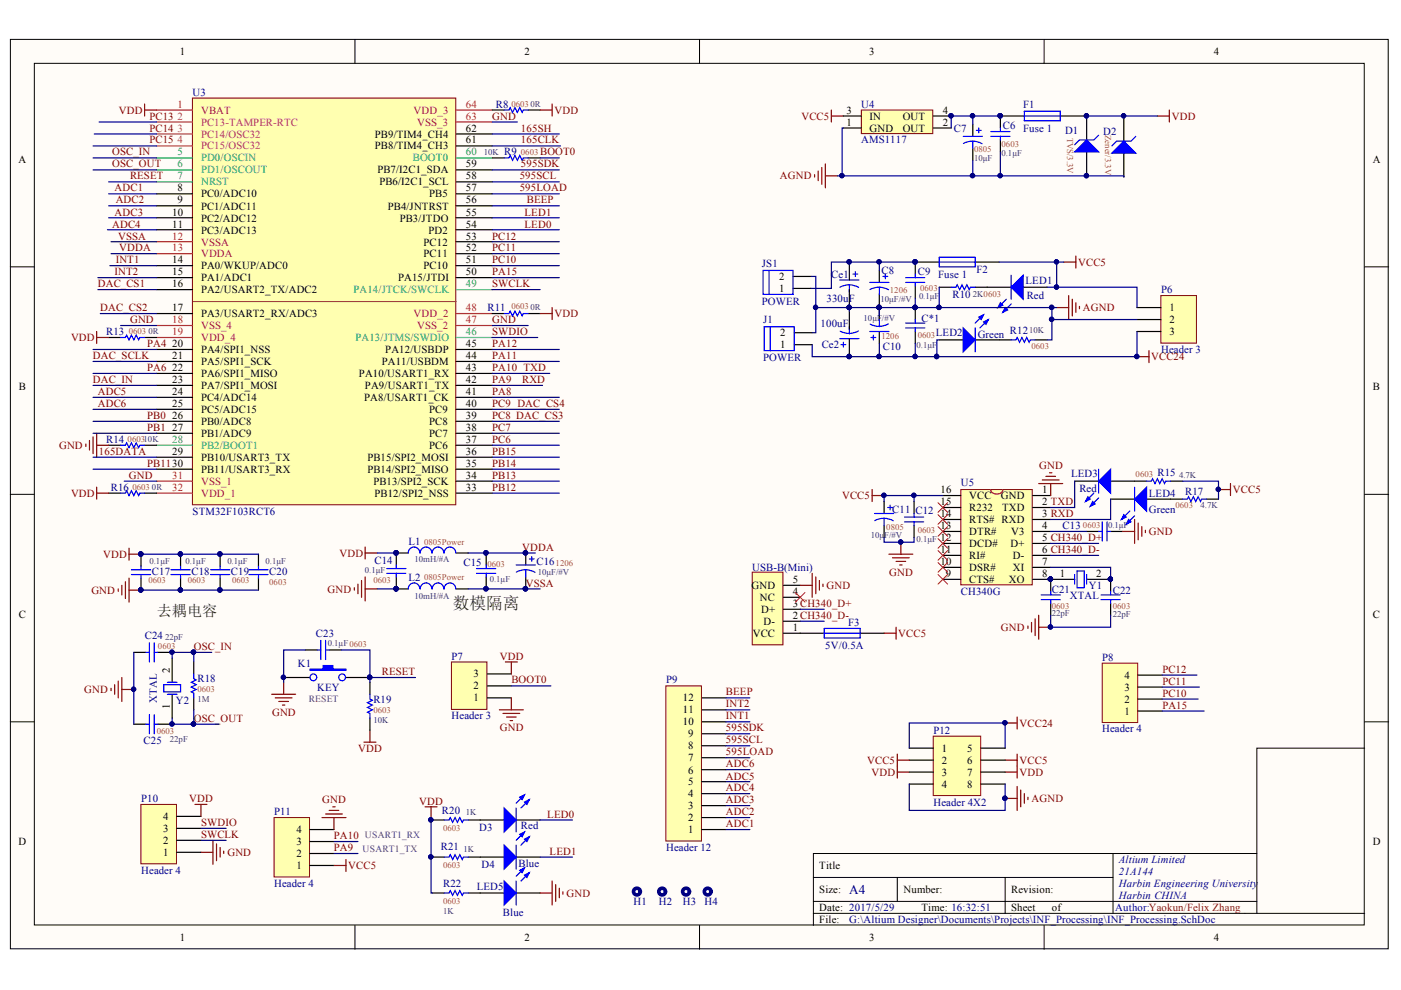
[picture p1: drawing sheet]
<svg xmlns="http://www.w3.org/2000/svg" width="297mm" height="210mm" viewBox="0 0 297 210" stroke-linecap="round" stroke-linejoin="round" font-family="sans-serif">
<defs><g id="words">
<text font-size="3.5" fill="#202020" x="96" y="129.2">数模隔离</text>
<text font-size="3.2" fill="#202020" x="33.2" y="130.6">去耦电容</text>
<text font-size="2.8" fill="#000080" x="180.1" y="189.5">A4</text>
<g font-size="2.3">
<text x="38.1" y="11.7">1</text>
<text x="111.2" y="11.7">2</text>
<text x="184.3" y="11.7">3</text>
<text x="257.4" y="11.7">4</text>
<text x="79.5" y="29.2">PB9/TIM4_CH4</text>
<text x="98.8" y="27.9">62</text>
<text x="179.5" y="26.6">1</text>
<text x="179.5" y="24.1">3</text>
<text x="184.4" y="27.9">GND</text>
<text x="184.4" y="25.4">IN</text>
<text x="191.4" y="27.9">OUT</text>
<text x="191.4" y="25.4">OUT</text>
<text x="199.9" y="26.6">2</text>
<text x="199.9" y="24.1">4</text>
<text x="3.9" y="34.5">A</text>
<text x="79.5" y="31.7">PB8/TIM4_CH3</text>
<text x="98.8" y="35.5">59</text>
<text x="98.8" y="30.4">61</text>
<text x="291.1" y="34.5">A</text>
<text x="37.6" y="40.6">8</text>
<text x="42.6" y="41.8">PC0/ADC10</text>
<text x="80" y="36.8">PB7/I2C1_SDA</text>
<text x="80.4" y="39.3">PB6/I2C1_SCL</text>
<text x="91" y="41.8">PB5</text>
<text x="98.8" y="40.6">57</text>
<text x="98.8" y="38">58</text>
<text x="36.5" y="45.7">10</text>
<text x="37.6" y="43.1">9</text>
<text x="42.6" y="44.4">PC1/ADC11</text>
<text x="42.6" y="47">PC2/ADC12</text>
<text x="82.2" y="44.4">PB4/JNTRST</text>
<text x="84.7" y="47">PB3/JTDO</text>
<text x="98.8" y="45.7">55</text>
<text x="98.8" y="43.1">56</text>
<text x="36.5" y="48.3">11</text>
<text x="42.6" y="49.5">PC3/ADC13</text>
<text x="89.8" y="52.1">PC12</text>
<text x="90.8" y="49.5">PD2</text>
<text x="98.8" y="53.3">52</text>
<text x="98.8" y="50.8">53</text>
<text x="98.8" y="48.3">54</text>
<text x="36.5" y="55.9">14</text>
<text x="36.5" y="58.4">15</text>
<text x="42.6" y="57.1">PA0/WKUP/ADC0</text>
<text x="42.6" y="59.7">PA1/ADC1</text>
<text x="84.4" y="59.7">PA15/JTDI</text>
<text x="89.8" y="57.1">PC10</text>
<text x="89.8" y="54.6">PC11</text>
<text x="98.8" y="58.4">50</text>
<text x="98.8" y="55.9">51</text>
<text x="165.2" y="59.4">2</text>
<text x="36.5" y="60.9">16</text>
<text x="36.5" y="66">17</text>
<text x="42.6" y="62.2">PA2/USART2_TX/ADC2</text>
<text x="165.2" y="61.9">1</text>
<text x="248" y="66">1</text>
<text x="42.6" y="67.3">PA3/USART2_RX/ADC3</text>
<text x="165.4" y="71.3">2</text>
<text x="248" y="68.5">2</text>
<text x="248" y="71.1">3</text>
<text x="36.5" y="73.6">20</text>
<text x="36.5" y="76.1">21</text>
<text x="42.6" y="74.9">PA4/SPI1_NSS</text>
<text x="42.6" y="77.4">PA5/SPI1_SCK</text>
<text x="80.9" y="77.4">PA11/USBDM</text>
<text x="81.7" y="74.9">PA12/USBDP</text>
<text x="98.8" y="76.1">44</text>
<text x="98.8" y="73.6">45</text>
<text x="165.4" y="73.9">1</text>
<text x="4" y="82.7">B</text>
<text x="36.5" y="78.7">22</text>
<text x="36.5" y="81.2">23</text>
<text x="36.5" y="83.7">24</text>
<text x="42.6" y="79.9">PA6/SPI1_MISO</text>
<text x="42.6" y="82.5">PA7/SPI1_MOSI</text>
<text x="76.1" y="79.9">PA10/USART1_RX</text>
<text x="77.4" y="82.5">PA9/USART1_TX</text>
<text x="98.8" y="83.7">41</text>
<text x="98.8" y="81.2">42</text>
<text x="98.8" y="78.7">43</text>
<text x="291.1" y="82.7">B</text>
<text x="36.5" y="86.3">25</text>
<text x="36.5" y="88.8">26</text>
<text x="42.6" y="85">PC4/ADC14</text>
<text x="42.6" y="87.5">PC5/ADC15</text>
<text x="77.2" y="85">PA8/USART1_CK</text>
<text x="91" y="87.5">PC9</text>
<text x="98.8" y="88.8">39</text>
<text x="98.8" y="86.3">40</text>
<text x="36.5" y="91.3">27</text>
<text x="42.6" y="90.1">PB0/ADC8</text>
<text x="42.6" y="92.6">PB1/ADC9</text>
<text x="91" y="95.1">PC6</text>
<text x="91" y="92.6">PC7</text>
<text x="91" y="90.1">PC8</text>
<text x="98.8" y="93.9">37</text>
<text x="98.8" y="91.3">38</text>
<text x="36.5" y="96.4">29</text>
<text x="42.6" y="97.7">PB10/USART3_TX</text>
<text x="42.6" y="100.2">PB11/USART3_RX</text>
<text x="77.9" y="100.2">PB14/SPI2_MISO</text>
<text x="77.9" y="97.7">PB15/SPI2_MOSI</text>
<text x="98.8" y="101.5">34</text>
<text x="98.8" y="98.9">35</text>
<text x="98.8" y="96.4">36</text>
<text x="79.2" y="102.8">PB13/SPI2_SCK</text>
<text x="79.4" y="105.4">PB12/SPI2_NSS</text>
<text x="98.8" y="104.1">33</text>
<text x="199.4" y="107.1">15</text>
<text x="199.4" y="104.6">16</text>
<text x="205.5" y="105.9">VCC</text>
<text x="212.2" y="105.9">GND</text>
<text x="221" y="104.6">1</text>
<text x="221" y="107.1">2 TXD</text>
<text x="199.4" y="112.2">13</text>
<text x="199.4" y="109.7">14</text>
<text x="205.5" y="113.5">DTR#</text>
<text x="205.5" y="110.9">RTS# RXD</text>
<text x="205.5" y="108.4">R232</text>
<text x="212.4" y="108.4">TXD</text>
<text x="214.4" y="113.5">V3</text>
<text x="221" y="109.7">3 RXD</text>
<text x="221" y="112.2">4</text>
<text x="199.4" y="119.8">10</text>
<text x="199.4" y="117.3">11</text>
<text x="199.4" y="114.7">12</text>
<text x="205.5" y="118.6">RI#</text>
<text x="205.5" y="116">DCD#</text>
<text x="214.2" y="116">D+</text>
<text x="214.7" y="118.6">D-</text>
<text x="221" y="114.7">5 CH340_D+</text>
<text x="221" y="117.3">6 CH340_D-</text>
<text x="221" y="119.8">7</text>
<text x="159.3" y="124.9">GND</text>
<text x="168.1" y="123.6">5</text>
<text x="200.5" y="122.4">9</text>
<text x="205.5" y="123.6">CTS#</text>
<text x="205.5" y="121.1">DSR#</text>
<text x="213.9" y="123.6">XO</text>
<text x="214.7" y="121.1">XI</text>
<text x="221" y="122.4">8</text>
<text x="224.7" y="122.4">1</text>
<text x="232.4" y="122.4">2</text>
<text x="4" y="131">C</text>
<text x="161.1" y="127.4">NC</text>
<text x="161.4" y="130">D+</text>
<text x="168.1" y="131.2">2CH340_D-</text>
<text x="168.1" y="128.7">3CH340_D+</text>
<text x="168.1" y="126.2">4</text>
<text x="291.1" y="131">C</text>
<text x="159.6" y="135">VCC</text>
<text x="161.9" y="132.5">D-</text>
<text x="168.1" y="133.8">1</text>
<text x="36" y="142.6" transform="rotate(-90 36 142.6)">2</text>
<text x="100.4" y="143.6">3</text>
<text x="238.4" y="143.9">4</text>
<text x="100.4" y="148.7">1</text>
<text x="100.4" y="146.2">2</text>
<text x="144.8" y="148.7">12</text>
<text x="238.4" y="149">2</text>
<text x="238.4" y="146.4">3</text>
<text x="36" y="150.4" transform="rotate(-90 36 150.4)">1</text>
<text x="144.8" y="153.8">10</text>
<text x="144.8" y="151.2">11</text>
<text x="238.4" y="151.5">1</text>
<text x="145.9" y="161.4">7</text>
<text x="145.9" y="158.9">8</text>
<text x="145.9" y="156.3">9</text>
<text x="199.7" y="159.4">1</text>
<text x="199.7" y="161.9">2</text>
<text x="205.1" y="159.4">5</text>
<text x="205.1" y="161.9">6</text>
<text x="145.9" y="166.5">5</text>
<text x="145.9" y="164">6</text>
<text x="199.7" y="164.5">3</text>
<text x="199.7" y="167.1">4</text>
<text x="205.1" y="164.5">7</text>
<text x="205.1" y="167.1">8</text>
<text x="34.6" y="173.9">4</text>
<text x="145.9" y="171.6">3</text>
<text x="145.9" y="169.1">4</text>
<text x="3.9" y="179.2">D</text>
<text x="34.6" y="179">2</text>
<text x="34.6" y="176.4">3</text>
<text x="62.8" y="179.2">3</text>
<text x="62.8" y="176.7">4</text>
<text x="145.9" y="176.7">1</text>
<text x="145.9" y="174.1">2</text>
<text x="291.1" y="179.2">D</text>
<text x="34.6" y="181.5">1</text>
<text x="62.8" y="184.3">1</text>
<text x="62.8" y="181.8">2</text>
<text x="173.7" y="184.3">Title</text>
<text x="173.7" y="189.4">Size:</text>
<text x="191.6" y="189.4">Number:</text>
<text x="214.4" y="189.4">Revision:</text>
<text x="173.7" y="193.2">Date: 2017/5/29</text>
<text x="173.7" y="195.7">File:</text>
<text x="195.4" y="193.2">Time: 16:32:51</text>
<text x="214.4" y="193.2">Sheet</text>
<text x="223" y="193.2">of</text>
<text x="38.1" y="199.5">1</text>
<text x="111.2" y="199.5">2</text>
<text x="184.3" y="199.5">3</text>
<text x="257.4" y="199.5">4</text>
</g>
<g font-size="2.3" fill="#ee0e22">
<text x="37.6" y="22.8">1</text>
<text x="98.8" y="22.8">64</text>
<text x="42.6" y="24.1">VBAT</text>
<text x="87.7" y="24.1">VDD_3</text>
<text x="88.5" y="26.6">VSS_3</text>
<text x="98.8" y="25.4">63</text>
<text x="36.5" y="50.8">12</text>
<text x="36.5" y="53.3">13</text>
<text x="42.6" y="52.1">VSSA</text>
<text x="42.6" y="54.6">VDDA</text>
<text x="98.8" y="66">48</text>
<text x="36.5" y="68.5">18</text>
<text x="36.5" y="71.1">19</text>
<text x="42.6" y="69.8">VSS_4</text>
<text x="87.7" y="67.3">VDD_2</text>
<text x="88.5" y="69.8">VSS_2</text>
<text x="98.8" y="68.5">47</text>
<text x="42.6" y="72.3">VDD_4</text>
<text x="36.5" y="101.5">31</text>
<text x="36.5" y="104.1">32</text>
<text x="42.6" y="102.8">VSS_1</text>
<text x="42.6" y="105.4">VDD_1</text>
</g>
<g font-size="2.3" fill="#000080">
<text x="40.8" y="20.3">U3</text>
<text x="105.1" y="22.8">R8</text>
<text x="182.6" y="22.8">U4</text>
<text x="216.9" y="22.8">F1</text>
<text x="202.2" y="27.9">C7</text>
<text x="212.6" y="27.4">C6</text>
<text x="216.9" y="27.9">Fuse 1</text>
<text x="225.8" y="28.4">D1</text>
<text x="233.9" y="28.6">D2</text>
<text x="106.9" y="33">R9</text>
<text x="182.6" y="30.4">AMS1117</text>
<text x="161.5" y="56.6">JS1</text>
<text x="176.2" y="58.9">Ce1</text>
<text x="186.9" y="58.1">C8</text>
<text x="194.6" y="58.4">C9</text>
<text x="198.9" y="58.9">Fuse 1</text>
<text x="207" y="57.9">F2</text>
<text x="103.3" y="66">R11</text>
<text x="161.5" y="64.7">POWER</text>
<text x="175.2" y="64">330uF</text>
<text x="202" y="63.2">R10</text>
<text x="217.4" y="60.2">LED1</text>
<text x="217.7" y="63.5">Red</text>
<text x="246.2" y="62.2">P6</text>
<text x="22.5" y="71.1">R13</text>
<text x="161.8" y="68.5">J1</text>
<text x="174" y="69.3">100uF</text>
<text x="195.4" y="68.3">C*1</text>
<text x="198.4" y="71.3">LED2</text>
<text x="207.3" y="71.6">Green</text>
<text x="214.1" y="70.8">R12</text>
<text x="161.8" y="76.6">POWER</text>
<text x="174.2" y="73.9">Ce2</text>
<text x="187.2" y="74.1">C10</text>
<text x="246.2" y="74.9">Header 3</text>
<text x="22.5" y="93.9">R14</text>
<text x="227.1" y="101.2">LED3</text>
<text x="245.4" y="101">R15</text>
<text x="23.5" y="104.1">R16</text>
<text x="203.7" y="103">U5</text>
<text x="228.9" y="104.4">Red</text>
<text x="243.6" y="105.4">LED4</text>
<text x="251.3" y="104.9">R17</text>
<text x="40.8" y="109.2">STM32F103RCT6</text>
<text x="189.2" y="108.7">C11 C12</text>
<text x="225.3" y="112.2">C13</text>
<text x="243.6" y="108.7">Green</text>
<text x="79.4" y="119.6">C14</text>
<text x="86.6" y="115.5">L1</text>
<text x="113.7" y="119.8">C16</text>
<text x="32.2" y="121.8">C17</text>
<text x="40.6" y="121.8">C18</text>
<text x="49" y="121.8">C19</text>
<text x="57.1" y="121.8">C20</text>
<text x="86.6" y="123.1">L2</text>
<text x="98.3" y="120.1">C15</text>
<text x="159.5" y="121.1">USB-B(Mini)</text>
<text x="223" y="125.6">C21</text>
<text x="230.9" y="124.9">Y1</text>
<text x="236" y="125.9">C22</text>
<text x="203.7" y="126.2">CH340G</text>
<text x="226.8" y="126.9">XTAL</text>
<text x="30.7" y="135.5">C24</text>
<text x="67" y="135">C23</text>
<text x="175" y="137.6">5V/0.5A</text>
<text x="179.8" y="132.7">F3</text>
<text x="63.2" y="141.4">K1</text>
<text x="95.7" y="139.8">P7</text>
<text x="233.7" y="140.1">P8</text>
<text x="33.2" y="149" transform="rotate(-90 33.2 149)">XTAL</text>
<text x="37.3" y="149.2">Y2</text>
<text x="41.9" y="144.7">R18</text>
<text x="67.2" y="146.4">KEY</text>
<text x="79.2" y="149">R19</text>
<text x="141.2" y="144.9">P9</text>
<text x="95.7" y="152.5">Header 3</text>
<text x="197.9" y="155.6">P12</text>
<text x="233.7" y="155.3">Header 4</text>
<text x="30.4" y="157.8">C25</text>
<text x="29.9" y="170.1">P10</text>
<text x="58.1" y="172.9">P11</text>
<text x="93.7" y="172.6">R20</text>
<text x="197.9" y="170.9">Header 4X2</text>
<text x="101.6" y="176.2">D3</text>
<text x="110.5" y="175.7">Red</text>
<text x="29.9" y="185.3">Header 4</text>
<text x="93.5" y="180.2">R21</text>
<text x="102.1" y="184">D4</text>
<text x="109.9" y="183.8">Blue</text>
<text x="141.2" y="180.5">Header 12</text>
<text x="237.2" y="183">Altium Limited</text>
<text x="237.2" y="185.6">21A144</text>
<text x="58.1" y="188.1">Header 4</text>
<text x="94" y="188.1">R22</text>
<text x="101.1" y="188.6">LED5</text>
<text x="134.3" y="191.9">H1</text>
<text x="139.7" y="191.9">H2</text>
<text x="144.8" y="191.9">H3</text>
<text x="149.4" y="191.9">H4</text>
<text x="237.2" y="188.1">Harbin Engineering University</text>
<text x="237.2" y="190.6">Harbin CHINA</text>
<text x="106.6" y="194.2">Blue</text>
<text x="180.1" y="195.7">G:\Altium Designer\Documents\Projects\INF_Processing\INF_Processing.SchDoc</text>
</g>
<g font-size="2.3" fill="#800000">
<text x="25.2" y="24.1">VDD</text>
<text x="31.7" y="25.4">PC13</text>
<text x="31.7" y="27.9">PC14</text>
<text x="104.4" y="25.4">GND</text>
<text x="110.5" y="27.9">165SH</text>
<text x="117.6" y="24.1">VDD</text>
<text x="169.9" y="25.4">VCC5</text>
<text x="248.5" y="25.4">VDD</text>
<text x="23.8" y="33">OSC_IN</text>
<text x="23.8" y="35.5">OSC_OUT</text>
<text x="31.7" y="30.4">PC15</text>
<text x="110.5" y="30.4">165CLK</text>
<text x="110.5" y="35.5">595SDK</text>
<text x="114.5" y="33">BOOT0</text>
<text x="24.3" y="40.6">ADC1</text>
<text x="27.6" y="38">RESET</text>
<text x="110.2" y="40.6">595LOAD</text>
<text x="110.2" y="38">595SCL</text>
<text x="165.3" y="38">AGND</text>
<text x="24.3" y="45.7">ADC3</text>
<text x="24.5" y="43.1">ADC2</text>
<text x="111.2" y="45.7">LED1</text>
<text x="111.7" y="43.1">BEEP</text>
<text x="23.8" y="48.3">ADC4</text>
<text x="25" y="50.8">VSSA</text>
<text x="25.3" y="53.3">VDDA</text>
<text x="104.4" y="53.3">PC11</text>
<text x="104.4" y="50.8">PC12</text>
<text x="111.2" y="48.3">LED0</text>
<text x="24.3" y="58.4">INT2</text>
<text x="24.5" y="55.9">INT1</text>
<text x="104.4" y="58.4">PA15</text>
<text x="104.4" y="55.9">PC10</text>
<text x="228.6" y="56.4">VCC5</text>
<text x="20.7" y="60.9">DAC_CS1</text>
<text x="21.2" y="66">DAC_CS2</text>
<text x="104.4" y="60.9">SWCLK</text>
<text x="229.6" y="66">AGND</text>
<text x="27.6" y="68.5">GND</text>
<text x="104.4" y="68.5">GND</text>
<text x="104.4" y="71.1">SWDIO</text>
<text x="117.6" y="67.3">VDD</text>
<text x="15.1" y="72.3">VDD</text>
<text x="19.7" y="76.1">DAC_SCLK</text>
<text x="31.2" y="73.6">PA4</text>
<text x="104.4" y="76.1">PA11</text>
<text x="104.4" y="73.6">PA12</text>
<text x="244.1" y="76.4">VCC24</text>
<text x="19.7" y="81.2">DAC_IN</text>
<text x="20.7" y="83.7">ADC5</text>
<text x="31.2" y="78.7">PA6</text>
<text x="104.4" y="83.7">PA8</text>
<text x="104.4" y="81.2">PA9</text>
<text x="104.4" y="78.7">PA10 TXD</text>
<text x="110.7" y="81.2">RXD</text>
<text x="20.7" y="86.3">ADC6</text>
<text x="31.2" y="88.8">PB0</text>
<text x="104.4" y="88.8">PC8 DAC_CS3</text>
<text x="104.4" y="86.3">PC9 DAC_CS4</text>
<text x="12.5" y="95.1">GND</text>
<text x="31.2" y="91.3">PB1</text>
<text x="104.4" y="93.9">PC6</text>
<text x="104.4" y="91.3">PC7</text>
<text x="21" y="96.4">165DATA</text>
<text x="27.3" y="101.5">GND</text>
<text x="31.2" y="98.9">PB1130</text>
<text x="104.4" y="101.5">PB13</text>
<text x="104.4" y="98.9">PB14</text>
<text x="104.4" y="96.4">PB15</text>
<text x="220.3" y="99.5">GND</text>
<text x="15.1" y="105.4">VDD</text>
<text x="104.4" y="104.1">PB12</text>
<text x="178.5" y="105.9">VCC5</text>
<text x="261.4" y="104.6">VCC5</text>
<text x="243.6" y="113.5">GND</text>
<text x="21.9" y="118.3">VDD</text>
<text x="72" y="118">VDD</text>
<text x="110.7" y="116.8">VDDA</text>
<text x="19.4" y="125.9">GND</text>
<text x="69.4" y="125.6">GND</text>
<text x="111.5" y="124.4">VSSA</text>
<text x="175.2" y="124.9">GND</text>
<text x="188.5" y="122.1">GND</text>
<text x="41.1" y="137.8">OSC_IN</text>
<text x="190.5" y="135">VCC5</text>
<text x="212.2" y="133.8">GND</text>
<text x="80.9" y="143.1">RESET</text>
<text x="106" y="139.8">VDD</text>
<text x="246.4" y="142.6">PC12</text>
<text x="17.8" y="146.9">GND</text>
<text x="108.4" y="144.9">BOOT0</text>
<text x="153.9" y="150">INT2</text>
<text x="153.9" y="147.4">BEEP</text>
<text x="246.4" y="147.7">PC10</text>
<text x="246.4" y="145.2">PC11</text>
<text x="41.1" y="153">OSC_OUT</text>
<text x="57.7" y="151.8">GND</text>
<text x="106" y="155.1">GND</text>
<text x="153.9" y="152.5">INT1</text>
<text x="153.9" y="155.1">595SDK</text>
<text x="216.2" y="154">VCC24</text>
<text x="246.4" y="150.2">PA15</text>
<text x="75.9" y="159.4">VDD</text>
<text x="153.9" y="160.1">595LOAD</text>
<text x="153.9" y="157.6">595SCL</text>
<text x="183.9" y="161.9">VCC5</text>
<text x="216.2" y="161.9">VCC5</text>
<text x="153.9" y="167.8">ADC4</text>
<text x="153.9" y="165.3">ADC5</text>
<text x="153.9" y="162.7">ADC6</text>
<text x="184.8" y="164.5">VDD</text>
<text x="216.2" y="164.5">VDD</text>
<text x="40.1" y="170.1">VDD</text>
<text x="68.3" y="170.3">GND</text>
<text x="88.9" y="170.6">VDD</text>
<text x="116" y="173.4">LED0</text>
<text x="153.9" y="172.9">ADC2</text>
<text x="153.9" y="170.3">ADC3</text>
<text x="218.7" y="170.1">AGND</text>
<text x="42.6" y="177.7">SWCLK</text>
<text x="42.6" y="175.2">SWDIO</text>
<text x="70.8" y="177.9">PA10</text>
<text x="153.9" y="175.4">ADC1</text>
<text x="48.2" y="181.5">GND</text>
<text x="70.8" y="180.5">PA9</text>
<text x="73.8" y="184.3">VCC5</text>
<text x="116.5" y="181.2">LED1</text>
<text x="120.1" y="190.1">GND</text>
</g>
<g font-size="2.3" fill="#c5008e">
<text x="37.6" y="25.4">2</text>
<text x="37.6" y="27.9">3</text>
<text x="42.6" y="26.6">PC13-TAMPER-RTC</text>
<text x="42.6" y="29.2">PC14/OSC32</text>
<text x="37.6" y="30.4">4</text>
<text x="42.6" y="31.7">PC15/OSC32</text>
</g>
<g font-size="2.3" fill="#00a36e">
<text x="37.6" y="33">5</text>
<text x="37.6" y="35.5">6</text>
<text x="42.6" y="34.2">PD0/OSCIN</text>
<text x="87.5" y="34.2">BOOT0</text>
<text x="98.8" y="33">60</text>
<text x="37.6" y="38">7</text>
<text x="42.6" y="36.8">PD1/OSCOUT</text>
<text x="42.6" y="39.3">NRST</text>
<text x="74.9" y="62.2">PA14/JTCK/SWCLK</text>
<text x="98.8" y="60.9">49</text>
<text x="98.8" y="71.1">46</text>
<text x="75.4" y="72.3">PA13/JTMS/SWDIO</text>
<text x="36.5" y="93.9">28</text>
<text x="42.6" y="95.1">PB2/BOOT1</text>
</g>
<text font-size="2.3" fill="#0000b4" x="236.5" y="193.2">Author:Yaokun/Felix Zhang</text>
<text font-size="2" fill="#800080" x="65.5" y="148.8">RESET</text>
<g font-size="2" fill="#7d0089">
<text x="77.4" y="177.7">USART1_RX</text>
<text x="76.9" y="180.7">USART1_TX</text>
</g>
<g font-size="1.9" fill="#9f612e">
<text x="108.4" y="22.6">0603</text>
<text x="226.2" y="29.2" transform="rotate(90 226.2 29.2)">TVS/3.3V</text>
<text x="234.3" y="28.6" transform="rotate(90 234.3 28.6)">Zener/3.3V</text>
<text x="110.5" y="32.8">0603</text>
<text x="206.5" y="32.3">0805</text>
<text x="212.4" y="31.3">0603</text>
<text x="108.4" y="65.6">0603</text>
<text x="188.7" y="62">1206</text>
<text x="195.1" y="61.8">0603</text>
<text x="27.3" y="70.9">0603</text>
<text x="186.9" y="71.9">1206</text>
<text x="194.6" y="71.7">0603</text>
<text x="218.7" y="73.9">0603</text>
<text x="27.1" y="93.8">060310K</text>
<text x="240.8" y="101.1">0603</text>
<text x="28.1" y="103.9">0603</text>
<text x="249.2" y="107.7">0603</text>
<text x="187.9" y="112.3">0805</text>
<text x="194.6" y="113.1">0603</text>
<text x="229.6" y="112">0603</text>
<text x="89.9" y="115.6">0805Power</text>
<text x="117.8" y="119.9">1206</text>
<text x="31.5" y="123.7">0603</text>
<text x="39.8" y="123.7">0603</text>
<text x="49.2" y="123.7">0603</text>
<text x="57.1" y="124">0603</text>
<text x="79.2" y="123.7">0603</text>
<text x="89.9" y="122.9">0805Power</text>
<text x="103.3" y="120.2">0603</text>
<text x="223" y="129">0603</text>
<text x="236" y="129">0603</text>
<text x="33.5" y="137.6">0603</text>
<text x="41.9" y="146.8">0603</text>
<text x="33.2" y="155.7">0603</text>
<text x="79.2" y="151.1">0603</text>
<text x="94" y="176.3">0603</text>
<text x="94" y="184.1">0603</text>
<text x="94" y="191.7">0603</text>
</g>
<g font-size="1.9" fill="#4e2077">
<text x="112.5" y="22.6">0R</text>
<text x="102.6" y="32.8">10K</text>
<text x="206.5" y="34.1">10μF</text>
<text x="212.4" y="33.1">0.1μF</text>
<text x="112.5" y="65.8">0R</text>
<text x="186.6" y="64.1">10μF/#V</text>
<text x="194.9" y="63.3">0.1μF</text>
<text x="206.3" y="63">2K0603</text>
<text x="31.5" y="70.9">0R</text>
<text x="183.1" y="68.1">10μF/#V</text>
<text x="218.2" y="70.6">10K</text>
<text x="194.3" y="73.7">0.1μF</text>
<text x="250" y="101.4">4.7K</text>
<text x="32.2" y="103.9">0R</text>
<text x="254.6" y="107.7">4.7K</text>
<text x="234.9" y="112">0.1μF</text>
<text x="31.7" y="119.6">0.1μF</text>
<text x="39.3" y="119.6">0.1μF</text>
<text x="48.2" y="119.6">0.1μF</text>
<text x="56.3" y="119.6">0.1μF</text>
<text x="87.9" y="119.1">10mH/#A</text>
<text x="184.6" y="114.1">10μF/#V</text>
<text x="194.3" y="114.8">0.1μF</text>
<text x="77.4" y="121.4">0.1μF</text>
<text x="103.9" y="123.5">0.1μF</text>
<text x="114" y="121.9">10μF/#V</text>
<text x="87.9" y="127">10mH/#A</text>
<text x="223" y="130.5">22pF</text>
<text x="236" y="130.8">22pF</text>
<text x="35" y="135.6">22pF</text>
<text x="69.5" y="136.9">0.1μF0603</text>
<text x="41.9" y="148.8">1M</text>
<text x="79.2" y="153.2">10K</text>
<text x="36" y="157.2">22pF</text>
<text x="98.8" y="172.7">1K</text>
<text x="98.3" y="180.6">1K</text>
<text x="94" y="193.8">1K</text>
</g>
</g></defs>
<g fill="#fffcf8" stroke="#000" stroke-width=".21">
<path d="M2.2 8.4h292.1v192.8h-292.1z"/>
<path d="M7.3 13.4h281.9v182.7h-281.9z"/>
</g>
<g fill="none" stroke="#000" stroke-width=".21">
<path d="M75.3 8.4v5M148.3 8.4v5M221.4 8.4v5M2.2 56.6h5.1M289.3 56.6h5.1M2.2 104.8h5.1M289.3 104.8h5.1M2.2 153h5.1M289.3 158.6h-22.8v35.1M289.3 153h5.1M75.3 196.2v5.1M148.3 196.2v5.1"/>
<path d="M172.5 186h63.5M172.5 193.7h116.8M172.5 191.1h94M190.2 186v5.1M213.1 186v7.7M221.4 196.2v5.1M236 181v12.7M266.5 181h-94v15.2"/>
</g>
<path d="M40.8 20.8h55.8v86.2h-55.8z" fill="#ffffb0" stroke="#800000" stroke-width=".21"/>
<path d="M33.2 23.3h7.6M96.7 23.3h7.7M96.7 25.9h7.7M33.2 51.3h7.6M33.2 53.8h7.6M33.2 69h7.6M33.2 71.6h7.6M96.7 69h7.7M96.7 66.5h7.7M33.2 102h7.6M33.2 104.6h7.6" fill="none" stroke="#ee0e22" stroke-width=".25"/>
<path d="M33.2 25.9h7.6M33.2 28.4h7.6M33.2 30.9h7.6" fill="none" stroke="#c5008e" stroke-width=".25"/>
<path d="M33.2 33.5h7.6M33.2 36h7.6M33.2 38.6h7.6M96.7 33.5h7.7M96.7 71.6h7.7M96.7 61.4h7.7M33.2 94.4h7.6" fill="none" stroke="#00a36e" stroke-width=".25"/>
<g fill="none" stroke="#000" stroke-width=".25">
<path d="M96.7 38.6h7.7M96.7 36h7.7M96.7 30.9h7.7M96.7 28.4h7.7M33.2 41.1h7.6M33.2 43.6h7.6M33.2 46.2h7.6M33.2 48.7h7.6M33.2 56.3h7.6M33.2 58.9h7.6M96.7 41.1h7.7M96.7 43.6h7.7"/>
<path d="M96.7 46.2h7.7M96.7 48.7h7.7M96.7 56.3h7.7M96.7 58.9h7.7M96.7 53.8h7.7M96.7 51.3h7.7M33.2 61.4h7.6M33.2 66.5h7.6M33.2 74.1h7.6M33.2 76.6h7.6M33.2 79.2h7.6M96.7 74.1h7.7"/>
<path d="M96.7 76.6h7.7M96.7 79.2h7.7M33.2 81.7h7.6M33.2 84.2h7.6M33.2 86.8h7.6M33.2 89.3h7.6M33.2 91.9h7.6M33.2 96.9h7.6M33.2 99.5h7.6M96.7 81.7h7.7M96.7 84.2h7.7M96.7 86.8h7.7"/>
<path d="M96.7 89.3h7.7M96.7 91.9h7.7M96.7 96.9h7.7M96.7 99.5h7.7M96.7 94.4h7.7M29.9 117.5v2.5M38.3 117.5v2.5M46.7 117.5v2.5M54.8 117.5v2.5M86.6 117.2h-2.6v2.6M96.7 104.6h7.7M96.7 102h7.7"/>
<path d="M96.7 117.2h2.6M103.1 117.2v2.6M111.5 117.2v2.6M29.9 122.6v2.5M38.3 122.6v2.5M46.7 122.6v2.5M54.8 122.6v2.5M64.7 137.8h2.6M69.8 137.8h2.5M84 122.3v2.6h2.6M96.7 124.9h2.6M103.1 122.3v2.6"/>
<path d="M111.5 122.3v2.6M60.6 143.6h5.1M73.4 143.6h5"/>
</g>
<path d="M40.8 63.9h55.9" fill="none" stroke="#956500" stroke-width=".21"/>
<g fill="none" stroke="#800000" stroke-width=".25">
<path d="M27.4 116.2v2.6M27.4 117.5h2.5M77.4 116v2.5M77.4 117.2h2.6M25.1 124.9v.5M25.8 124.1v2M26.6 123.3v3.6M27.4 122.6v5.1M27.4 125.1h2.5M75.1 124.6v.5M75.9 123.8v2.1M76.7 123.1v3.5"/>
<path d="M77.4 122.3v5.1M77.4 124.9h2.6M57.6 147.2h5.1M58.4 148h3.5M59.1 148.7h2.1M59.9 149.5h.5M60.1 144.7v2.5M77.2 157.4h2.5M78.4 154.8v2.6"/>
</g>
<g fill="#000080" stroke="#000080" stroke-width=".21">
<circle cx="111.4" cy="124.8" r=".47"/>
<circle cx="29.8" cy="125.1" r=".46"/>
<circle cx="29.8" cy="117.5" r=".46"/>
<circle cx="38.2" cy="117.5" r=".46"/>
<circle cx="38.2" cy="125.1" r=".46"/>
<circle cx="46.6" cy="117.5" r=".46"/>
<circle cx="46.6" cy="125.1" r=".46"/>
<circle cx="84" cy="124.8" r=".46"/>
<circle cx="84" cy="117.2" r=".46"/>
<circle cx="103" cy="124.8" r=".46"/>
<circle cx="103" cy="117.2" r=".46"/>
<circle cx="111.4" cy="117.2" r=".47"/>
<circle cx="78.4" cy="143.6" r=".47"/>
</g>
<g fill="none" stroke="#00f" stroke-width=".25">
<path d="M84 119.8v.7M89 117.2a1.22 1.22 0 0 0-1.2-1.2 1.22 1.22 0 0 0-1.2 1.2M91.5 117.2a1.22 1.22 0 0 0-1.2-1.2 1.22 1.22 0 0 0-1.2 1.2M94.1 117.2a1.22 1.22 0 0 0-1.2-1.2 1.22 1.22 0 0 0-1.3 1.2M96.6 117.2a1.23 1.23 0 0 0-1.2-1.2 1.23 1.23 0 0 0-1.2 1.3M103.1 119.8v.7M109.4 119.8h4.1M112.2 118.5h1M112.7 118v1M27.9 121.8h4M27.9 120.8h4M29.9 120v.8"/>
<path d="M29.9 121.8v.8M36.3 121.8h4M36.3 120.8h4M38.3 120v.8M38.3 121.8v.8M44.6 121.8h4.1M44.6 120.8h4.1M46.7 120v.8M46.7 121.8v.8M52.8 121.8h4M52.8 120.8h4M54.8 120v.8"/>
<path d="M54.8 121.8v.8M67.3 137.8h.7M68 135.8v4M69 135.8v4M69 137.8h.8M82 120.5h4.1M82 121.6h4.1M84 121.6v.7M89 124.9a1.22 1.22 0 0 0-1.2-1.3 1.22 1.22 0 0 0-1.2 1.3M91.5 124.9a1.22 1.22 0 0 0-1.2-1.3 1.22 1.22 0 0 0-1.2 1.3M94.1 124.9a1.22 1.22 0 0 0-1.2-1.3 1.22 1.22 0 0 0-1.3 1.3M96.6 124.9a1.23 1.23 0 0 0-1.2-1.3 1.23 1.23 0 0 0-1.2 1.3"/>
<path d="M101 120.5h4.1M101 121.6h4.1M103.1 121.6v.7M111.5 120.8l.8 .1 1.1 .4M111.5 120.8l-1.3 .2-.7 .3M111.5 120.8v1.5"/>
</g>
<path d="M65.7 141.9h2.8v-.8h2.1v.8h2.8v.2h-7.7z" fill-rule="evenodd" fill="#00f"/>
<g fill="none" stroke="#00f" stroke-width=".25">
<path d="M106.9 33.5h1l.3-.5 .5 1 .5-1 .5 1 .5-1 .5 1 .3-.5h1M204.2 28.9h4.1M206.3 29.9l.8 .1 1.1 .5M206.3 29.9l-1.3 .2-.7 .3M206.3 29.9v1.6M207 27.6h1M207.5 27.1v1.1M25.6 94.4h1l.2-.5 .6 1 .5-1 .5 1 .5-1 .5 1 .2-.5h1.1M30.9 138.3h.8M31.7 136.3v4M32.7 136.3v4M32.7 138.3h.8"/>
<path d="M174.7 133.2h7.7v2.1h-7.7zM174.7 134.3h7.7M30.9 153.5h.8M31.7 151.5v4.1M32.7 151.5v4.1M32.7 153.5h.8M65.7 141.9h2.8v-.8h2.1v.8h2.8v.2h-7.7z"/>
<circle cx="66.4" cy="143.6" r=".72"/>
<circle cx="72.5" cy="143.6" r=".72"/>
</g>
<g fill="#000080" stroke="#000080" stroke-width=".21">
<circle cx="78.4" cy="143.6" r=".47"/>
<circle cx="28.3" cy="146.1" r=".46"/>
<circle cx="41" cy="138.3" r=".46"/>
<circle cx="41" cy="153.5" r=".46"/>
<circle cx="230.3" cy="37.2" r=".46"/>
<circle cx="230.3" cy="24.5" r=".46"/>
</g>
<g fill="none" stroke="#000" stroke-width=".25">
<path d="M104.4 33.5h2.5M112 33.5h2.5M206.3 26.4v2.5M206.3 31.5v2.5M230.4 24.6v5.1M230.4 32.2v5.1M23 94.4h2.6M30.7 94.4h2.5M28.4 138.3h2.5M33.5 138.3h2.5M169.7 134.3h5M182.4 134.3h5"/>
<path d="M28.4 153.5h2.5M33.5 153.5h2.5"/>
</g>
<path d="M18.2 94.1v.6M19 93.4v2M19.7 92.6v3.6M20.5 91.9v5M20.5 94.4h2.5M23.5 145.9v.5M24.3 145.2v2M25.1 144.4v3.6M25.8 143.6v5.1M25.8 146.2h2.6" fill="none" stroke="#800000" stroke-width=".25"/>
<g fill="none" stroke="#000080" stroke-width=".76">
<circle cx="135" cy="189" r=".72"/>
<circle cx="140.4" cy="189" r=".71"/>
</g>
<path d="M227.9 32.2l2.5-2.5 2.5 2.5z" fill="#00f"/>
<path d="M227.9 32.2l2.5-2.5 2.5 2.5zM232.9 28.7l-1 1h-3l-1 1" fill="none" stroke="#00f" stroke-width=".25"/>
<g fill="#000080" stroke="#000080" stroke-width=".21">
<circle cx="230.3" cy="37.2" r=".46"/>
<circle cx="230.3" cy="24.5" r=".46"/>
</g>
<path d="M238.3 24.9v5M238.3 32.5v5" fill="none" stroke="#000" stroke-width=".25"/>
<path d="M235.7 32.5l2.6-2.6 2.5 2.6z" fill="#00f"/>
<path d="M210.1 27.9h4M210.1 28.9h4M212.1 27.1v.8M212.1 28.9v.8M235.7 32.5l2.6-2.6 2.5 2.6zM240.8 28.9l-1 1h-3.1l-1 1" fill="none" stroke="#00f" stroke-width=".25"/>
<path d="M172.7 37v.5M173.5 36.3v2M174.2 35.5v3.6M175 34.8v5M175 37.3h2.5M176.3 23.3v2.6M176.3 24.6h2.5M245.4 24.6h2.5M247.9 23.3v2.6" fill="none" stroke="#800000" stroke-width=".25"/>
<path d="M212.1 24.6v2.5M212.1 29.7v2.5" fill="none" stroke="#000" stroke-width=".25"/>
<circle cx="212" cy="24.5" r=".46" fill="#000080" stroke="#000080" stroke-width=".21"/>
<path d="M182.6 23.3h15.2v5h-15.2z" fill="#ffffb0" stroke="#800000" stroke-width=".21"/>
<path d="M178.8 27.1h3.8M178.8 24.6h3.8M197.9 27.1h3.8M197.9 24.6h3.8" fill="none" stroke="#000" stroke-width=".25"/>
<circle cx="201.6" cy="24.5" r=".46" fill="#000080" stroke="#000080" stroke-width=".21"/>
<path d="M203.7 103.8h15.2v20.2h-15.2z" fill="#ffffb0" stroke="#800000" stroke-width=".21"/>
<g fill="none" stroke="#000" stroke-width=".25">
<path d="M199.9 105.1h3.8M199.9 107.6h3.8M199.9 110.1h3.8M199.9 112.7h3.8M199.9 115.2h3.8M199.9 117.8h3.8M219 105.1h3.8M219 107.6h3.8M219 110.1h3.8M219 112.7h3.8M219 115.2h3.8M219 117.8h3.8"/>
<path d="M227.9 102h5M235.5 102h5.1M199.9 120.3h3.8M199.9 122.8h3.8M219 120.3h3.8M219 122.8h3.8"/>
</g>
<g fill="#000080" stroke="#000080" stroke-width=".21">
<circle cx="222.7" cy="122.8" r=".46"/>
<circle cx="187.4" cy="105" r=".46"/>
</g>
<path d="M210.1 103.8a1.32 1.32 0 0 0 1.2 1 1.32 1.32 0 0 0 1.3-1" fill="none" stroke="#f00" stroke-width=".25"/>
<path d="M184.9 103.8v2.5M184.9 105.1h2.5M220.2 102.5h5.1M221 101.8h3.5M221.8 101h2M222.5 100.2h.5M222.8 102.5v2.6" fill="none" stroke="#800000" stroke-width=".25"/>
<path d="M232.9 102l2.6-2.5v5.1z" fill="#00f"/>
<path d="M231.9 104.6l-1.8 1.7M232.9 102l2.6-2.5v5.1zM232.9 105.6l-1.7 1.7" fill="none" stroke="#00f" stroke-width=".25"/>
<path d="M230.6 105.3l.6 .5-1.1 .5z" fill="#00f"/>
<path d="M230.6 105.3l.6 .5-1.1 .5z" fill="none" stroke="#00f" stroke-width=".25"/>
<path d="M231.7 106.3l.5 .5-1 .5z" fill="#00f"/>
<path d="M232.9 99.5v5.1M231.7 106.3l.5 .5-1 .5z" fill="none" stroke="#00f" stroke-width=".25"/>
<path d="M235.5 105.8h5.1M243.1 105.8h5.1" fill="none" stroke="#000" stroke-width=".25"/>
<path d="M240.6 105.8l2.5-2.5v5.1z" fill="#00f"/>
<path d="M239.5 108.4l-1.7 1.7M240.6 105.8l2.5-2.5v5.1zM240.6 109.4l-1.8 1.8" fill="none" stroke="#00f" stroke-width=".25"/>
<path d="M238.3 109.1l.5 .5-1 .5z" fill="#00f"/>
<path d="M238.3 109.1l.5 .5-1 .5z" fill="none" stroke="#00f" stroke-width=".25"/>
<path d="M239.3 110.1l.5 .5-1 .6z" fill="#00f"/>
<g fill="none" stroke="#00f" stroke-width=".25">
<path d="M185.4 108.9h4.1M187.4 109.9l.9 .1 1.1 .4M187.4 109.9l-1.2 .2-.7 .3M187.4 109.9v1.5M188.2 107.6h1M188.7 107.1v1M191.8 109.6h4M191.8 110.6h4M193.8 108.9v.7M193.8 110.6v.8M239.3 110.1l.5 .5-1 .6zM240.6 103.3v5.1"/>
<path d="M243.1 102h1l.3-.5 .5 1 .5-1 .5 1 .5-1 .5 1 .3-.5h1M250.7 105.8h1l.3-.5 .5 1 .5-1 .5 1 .5-1 .5 1 .3-.5h1"/>
</g>
<path d="M187.4 106.3v2.6M187.4 111.4v2.5M193.8 106.3v2.6M193.8 111.4v2.5M240.6 102h2.5M248.2 102h2.5M248.2 105.8h2.5M255.8 105.8h2.5" fill="none" stroke="#000" stroke-width=".25"/>
<path d="M188.5 117.5h5M189.2 118.3h3.6M190 119h2M190.8 119.8h.5M191 115v2.5" fill="none" stroke="#800000" stroke-width=".25"/>
<circle cx="191" cy="114.9" r=".46" fill="#000080" stroke="#000080" stroke-width=".21"/>
<path d="M159.5 121.3h6.5v15.4h-6.5z" fill="#ffffb0" stroke="#800000" stroke-width=".21"/>
<g fill="none" stroke="#000" stroke-width=".25">
<path d="M168.1 58.6h3.8M168.1 61.2h3.8M230.4 112.7h2.5M235.5 112.7h2.5M166.1 134.3h3.6M166.1 131.7h3.6M166.1 129.2h3.6M166.1 126.6h3.6M166.1 124.1h3.6M222.8 127.9v2.5M227.9 122.8h-5.1v2.6M230.4 122.8h5.1v2.6"/>
<path d="M235.5 127.9v2.5"/>
</g>
<g fill="#000080" stroke="#000080" stroke-width=".21">
<circle cx="222.7" cy="122.8" r=".46"/>
<circle cx="235.4" cy="122.8" r=".46"/>
<circle cx="222.7" cy="132.9" r=".46"/>
</g>
<g fill="none" stroke="#00f" stroke-width=".25">
<path d="M161.8 57.3h6.3v5.1h-6.3zM163.1 57.3v5.1M232.9 112.7h.8M233.7 110.6v4.1M234.7 110.6v4.1M234.7 112.7h.8M220.7 126.1h4.1M220.7 127.1h4.1M222.8 125.4v.7M222.8 127.1v.8M227.9 121.8v2M228.4 121.1h1.5v3.5h-1.5z"/>
<path d="M230.4 121.8v2M233.4 126.1h4.1M233.4 127.1h4.1M235.5 125.4v.7M235.5 127.1v.8"/>
</g>
<g fill="none" stroke="#800000" stroke-width=".25">
<path d="M225.6 55.6h2.5M228.1 54.3v2.5M224 65.2h2.6M226.6 62.7v5M227.3 63.4v3.6M228.1 64.2v2M228.9 65v.5M238 112.7h2.6M240.6 110.1v5.1M241.3 110.9v3.6M242.1 111.7v2M242.8 112.4v.5"/>
<path d="M169.7 124.1h2.5M172.2 121.6v5M173 122.3v3.6M173.7 123.1v2M174.5 123.8v.6M217.9 132.7v.5M218.7 132v2M219.5 131.2v3.6M220.2 130.4v5.1M220.2 133h2.6"/>
</g>
<g fill="none" stroke="#f00" stroke-width=".21">
<path d="M198.9 106.6l2 2M198.9 109.1l2 2.1M198.9 111.7l2 2M198.9 114.2l2 2M198.9 119.3l2 2M198.9 116.7l2 2.1M200.9 106.6l-2 2M200.9 109.1l-2 2.1M200.9 111.7l-2 2M200.9 114.2l-2 2M200.9 119.3l-2 2M200.9 116.7l-2 2.1"/>
<path d="M168.6 125.6l2.1 2.1M170.7 125.6l-2.1 2.1M198.9 121.8l2 2M200.9 121.8l-2 2"/>
</g>
<path d="M95.7 140.3h7.5v10.1h-7.5z" fill="#ffffb0" stroke="#800000" stroke-width=".21"/>
<path d="M78.4 144.7v2.5M78.4 152.3v2.5M103.3 148h5.1M103.3 145.4h5.1M103.3 142.9h5.1" fill="none" stroke="#000" stroke-width=".25"/>
<path d="M78.4 147.2v1l.5 .3-1 .5 1 .5-1 .5 1 .5-1 .5 .5 .3v1" fill="none" stroke="#00f" stroke-width=".25"/>
<path d="M105.9 150.5h5.1M106.6 151.3h3.6M107.1 140.3h2.6M107.4 152h2M108.2 152.8h.5M108.4 140.3v2.6M108.4 148v2.5M45.1 178.2v5M45.9 178.9v3.6M46.7 179.7v2M42.6 180.7h2.5M47.4 180.5v.5" fill="none" stroke="#800000" stroke-width=".25"/>
<path d="M29.9 170.6h7.5v12.5h-7.5z" fill="#ffffb0" stroke="#800000" stroke-width=".21"/>
<path d="M41.1 140.3v2.6M41.1 148v2.5M37.5 178.2h5.1M37.5 175.6h5.1M37.5 173.1h5.1M37.5 180.7h5.1" fill="none" stroke="#000" stroke-width=".25"/>
<path d="M41.3 170.6h2.6M42.6 170.6v2.5" fill="none" stroke="#800000" stroke-width=".25"/>
<path d="M41.1 142.9v1l.5 .3-1 .5 1 .5-1 .5 1 .5-1 .5 .5 .2v1.1" fill="none" stroke="#00f" stroke-width=".25"/>
<path d="M58.1 173.3h7.5v12.6h-7.5z" fill="#ffffb0" stroke="#800000" stroke-width=".21"/>
<g fill="none" stroke="#000" stroke-width=".25">
<path d="M104.4 23.3h2.5M112 23.3h2.5M23 71.6h2.6M30.7 71.6h2.5M104.4 66.5h2.5M112 66.5h2.5M23 104.6h2.6M30.7 104.6h2.5M65.7 178.4h5.1M65.7 175.9h5.1M101.8 173.9h5.1M109.4 173.9h5.1"/>
<path d="M65.7 183.5h5.1M65.7 181h5.1"/>
</g>
<g fill="none" stroke="#800000" stroke-width=".25">
<path d="M30.7 22.1v2.5M30.7 23.3h2.5M114.5 23.3h2.6M117.1 22.1v2.5M20.5 70.3v2.5M20.5 71.6h2.5M114.5 66.5h2.6M117.1 65.2v2.5M20.5 103.3v2.5M20.5 104.6h2.5M258.3 103.8h2.6M260.9 102.5v2.6"/>
<path d="M187.4 134.3h2.6M190 133v2.5M68.3 173.3h5.1M69 172.6h3.6M69.8 171.8h2M70.6 171.1h.5M70.8 173.3v2.6M70.8 183.5h2.6M73.4 182.2v2.6"/>
</g>
<path d="M106.9 23.3h1l.3-.5 .5 1 .5-1 .5 1 .5-1 .5 1 .3-.5h1M25.6 71.6h1l.2-.6 .6 1.1 .5-1.1 .5 1.1 .5-1.1 .5 1.1 .2-.5h1.1M106.9 66.5h1l.3-.5 .5 1 .5-1 .5 1 .5-1 .5 1 .3-.5h1M25.6 104.6h1l.2-.6 .6 1.1 .5-1.1 .5 1.1 .5-1.1 .5 1.1 .2-.5h1.1" fill="none" stroke="#00f" stroke-width=".25"/>
<g fill="none" stroke="#000080" stroke-width=".76">
<circle cx="145.5" cy="189" r=".72"/>
<circle cx="150" cy="189" r=".71"/>
</g>
<circle cx="258.3" cy="103.7" r=".46" fill="#000080" stroke="#000080" stroke-width=".21"/>
<path d="M106.9 171.3l2.5 2.6-2.5 2.5z" fill="#00f"/>
<path d="M106.9 171.3l2.5 2.6-2.5 2.5zM111.2 168.5l-1.8 1.8M112.2 169.5l-1.7 1.8" fill="none" stroke="#00f" stroke-width=".25"/>
<path d="M111.2 170l1-.5-.5 1.1z" fill="#00f"/>
<path d="M111.2 170l1-.5-.5 1.1z" fill="none" stroke="#00f" stroke-width=".25"/>
<path d="M110.2 169l1-.5-.5 1z" fill="#00f"/>
<path d="M109.4 171.3v5.1M110.2 169l1-.5-.5 1z" fill="none" stroke="#00f" stroke-width=".25"/>
<path d="M101.8 181.7h5.1M109.4 181.7h5.1" fill="none" stroke="#000" stroke-width=".25"/>
<path d="M106.9 179.2l2.5 2.5-2.5 2.6z" fill="#00f"/>
<path d="M106.9 179.2l2.5 2.5-2.5 2.6zM111.2 176.4l-1.8 1.8M112.2 177.4l-1.7 1.8" fill="none" stroke="#00f" stroke-width=".25"/>
<path d="M111.2 177.9l1-.5-.5 1z" fill="#00f"/>
<path d="M111.2 177.9l1-.5-.5 1z" fill="none" stroke="#00f" stroke-width=".25"/>
<path d="M110.2 176.9l1-.5-.5 1z" fill="#00f"/>
<g fill="none" stroke="#00f" stroke-width=".25">
<path d="M217.2 23.6h7.6v2h-7.6zM217.2 24.6h7.6M178 59.4h4.1M180.8 58.1h1.1M181.3 57.6v1M184.4 59.9h4.1M187.2 58.6h1M187.7 58.1v1M192 59.9h4.1M192 58.9h4.1M194.1 58.1v.8M194.1 59.9v.7"/>
<path d="M180.1 60.4l.8 .1 1.1 .4M180.1 60.4l-.8 .1-1.2 .4M180.1 60.4v1.5M186.4 60.9l1.2 .2 .8 .3M186.4 60.9l-1.2 .2-.8 .3M186.4 60.9v1.5M94.2 173.9h1l.3-.6 .5 1.1 .5-1.1 .5 1.1 .5-1.1 .5 1.1 .3-.5h1M109.4 179.2v5.1M110.2 176.9l1-.5-.5 1zM94.2 181.7h1l.3-.5 .5 1 .5-1 .5 1 .5-1 .5 1 .3-.5h1"/>
</g>
<path d="M212.1 24.6h5.1M224.8 24.6h5.1M180.1 55.6v3.8M186.4 57.3v2.6M194.1 55.6v2.5M180.1 61.4v3.8M186.4 62.4v2.6M194.1 60.6v2.6M91.6 173.9h2.6M99.3 173.9h2.5M91.6 181.7h2.6M99.3 181.7h2.5" fill="none" stroke="#000" stroke-width=".25"/>
<path d="M90.1 171.1h2.6M91.4 171.1v2.5" fill="none" stroke="#800000" stroke-width=".25"/>
<g fill="#000080" stroke="#000080" stroke-width=".21">
<circle cx="180" cy="55.5" r=".46"/>
<circle cx="180" cy="65.2" r=".46"/>
<circle cx="194" cy="55.5" r=".46"/>
<circle cx="212" cy="24.5" r=".46"/>
</g>
<path d="M233.7 140.6h7.5v12.6h-7.5z" fill="#ffffb0" stroke="#800000" stroke-width=".21"/>
<path d="M194.1 55.6h5M206.8 55.6h5M209.3 60.9h5.1M216.9 60.9h5.1M36.5 139.6v5.1M36.5 147.2v5.1M241.3 150.8h5.1M241.3 148.2h5.1M241.3 145.7h5.1M241.3 143.1h5.1" fill="none" stroke="#000" stroke-width=".25"/>
<path d="M199.1 54.6h7.7v2h-7.7zM199.1 55.6h7.7M34.7 145.2h3.6v1.5h-3.6zM35.5 144.7h2M35.5 147.2h2" fill="none" stroke="#00f" stroke-width=".25"/>
<circle cx="194" cy="55.5" r=".46" fill="#000080" stroke="#000080" stroke-width=".21"/>
<path d="M214.4 60.9l2.5-2.5v5z" fill="#00f"/>
<path d="M213.4 63.4l-1.8 1.8M214.4 60.9l2.5-2.5v5zM214.4 64.5l-1.8 1.7" fill="none" stroke="#00f" stroke-width=".25"/>
<path d="M212.1 64.2l.5 .5-1 .5z" fill="#00f"/>
<path d="M212.1 64.2l.5 .5-1 .5z" fill="none" stroke="#00f" stroke-width=".25"/>
<path d="M213.1 65.2l.5 .5-1 .5z" fill="#00f"/>
<path d="M214.4 58.4v5M213.1 65.2l.5 .5-1 .5z" fill="none" stroke="#00f" stroke-width=".25"/>
<path d="M101.8 189.3h5.1M109.4 189.3h5.1" fill="none" stroke="#000" stroke-width=".25"/>
<path d="M106.9 186.8l2.5 2.5-2.5 2.6z" fill="#00f"/>
<path d="M106.9 186.8l2.5 2.5-2.5 2.6zM111.2 184l-1.8 1.8M112.2 185l-1.7 1.8" fill="none" stroke="#00f" stroke-width=".25"/>
<path d="M111.2 185.5l1-.5-.5 1z" fill="#00f"/>
<path d="M111.2 185.5l1-.5-.5 1z" fill="none" stroke="#00f" stroke-width=".25"/>
<path d="M110.2 184.5l1-.5-.5 1z" fill="#00f"/>
<path d="M201.7 60.9h1l.2-.5 .6 1 .5-1 .5 1 .5-1 .5 1 .2-.5h1.1M94.2 189.3h1l.3-.5 .5 1 .5-1 .5 1 .5-1 .5 1 .3-.5h1M109.4 186.8v5.1M110.2 184.5l1-.5-.5 1z" fill="none" stroke="#00f" stroke-width=".25"/>
<path d="M199.1 60.9h2.6M206.8 60.9h2.5M91.6 189.3h2.6M99.3 189.3h2.5" fill="none" stroke="#000" stroke-width=".25"/>
<path d="M141.2 145.4h7.5v32.9h-7.5z" fill="#ffffb0" stroke="#800000" stroke-width=".21"/>
<path d="M148.8 158.1h5.1M148.8 155.6h5.1M148.8 153h5.1M148.8 150.5h5.1M148.8 148h5.1M148.8 175.9h5.1M148.8 173.3h5.1M148.8 170.8h5.1M148.8 168.3h5.1M148.8 165.7h5.1M148.8 163.2h5.1M148.8 160.7h5.1" fill="none" stroke="#000" stroke-width=".25"/>
<path d="M114.5 189.3h2.6M117.1 186.8v5.1M117.8 187.6v3.5M118.6 188.3v2.1M119.3 189.1v.5" fill="none" stroke="#800000" stroke-width=".25"/>
<path d="M246.1 62.7h7.6v10.1h-7.6z" fill="#ffffb0" stroke="#800000" stroke-width=".21"/>
<g fill="none" stroke="#000" stroke-width=".25">
<path d="M168.4 73.1h3.8M168.4 70.5h3.8M180.1 66v3.8M180.1 71.8v3.8M186.4 65.2v2.5M186.4 70.3v2.5M194.1 65.2v2.5M194.1 70.3v2.5M199.1 72.1h5.1M206.8 72.1h5M241.1 65.2h5M241.1 67.7h5"/>
<path d="M241.1 70.3h5"/>
</g>
<g fill="none" stroke="#00f" stroke-width=".25">
<path d="M162 69.3h6.4v5h-6.4zM163.3 69.3v5M178 71.8h4.1M178.3 73.1h1M178.8 72.6v1M180.1 69.3v1.5M182 70.2a4 4 0 0 1-3.9 0M184.4 70.3h4.1M184.7 71.6h1M185.2 71v1.1M186.4 67.7v1.6M188.4 68.7a4 4 0 0 1-3.9 0"/>
<path d="M192 68.5h4.1M192 69.5h4.1M194.1 67.7v.8M194.1 69.5v.8"/>
</g>
<g fill="#000080" stroke="#000080" stroke-width=".21">
<circle cx="186.4" cy="65.2" r=".47"/>
<circle cx="180" cy="75.6" r=".46"/>
<circle cx="194" cy="65.2" r=".46"/>
<circle cx="241" cy="75.6" r=".46"/>
</g>
<path d="M241.1 75.6h2.5M243.6 74.3v2.6" fill="none" stroke="#800000" stroke-width=".25"/>
<path d="M204.2 69.5l2.6 2.6-2.6 2.5z" fill="#00f"/>
<path d="M204.2 69.5l2.6 2.6-2.6 2.5zM208.5 66.7l-1.7 1.8M209.6 67.7l-1.8 1.8" fill="none" stroke="#00f" stroke-width=".25"/>
<path d="M208.5 68.3l1.1-.6-.6 1.1z" fill="#00f"/>
<path d="M208.5 68.3l1.1-.6-.6 1.1z" fill="none" stroke="#00f" stroke-width=".25"/>
<path d="M207.5 67.2l1-.5-.5 1z" fill="#00f"/>
<path d="M206.8 69.5v5.1M207.5 67.2l1-.5-.5 1zM214.4 72.1h1l.3-.5 .5 1 .5-1 .5 1 .5-1 .5 1 .2-.5h1.1" fill="none" stroke="#00f" stroke-width=".25"/>
<path d="M211.8 72.1h2.6M219.5 72.1h2.5" fill="none" stroke="#000" stroke-width=".25"/>
<g fill="none" stroke="#000080" stroke-width=".25">
<path d="M19.7 30.9h13.5M19.7 33.5h13.5M19.7 36h13.5M20 28.4h13.2M21 25.9h12.2M23 38.6h10.2M104.4 25.9h5.3M104.4 38.6h14.2M104.4 28.4h14.2M104.4 30.9h14.4M104.4 36h14.2M114.5 33.5h4.1"/>
<path d="M177.5 37.3h60.8v.2M178.8 27.1h-.2v10.2M206.3 24.6v1.8M206.3 34v3.3M212.1 24.6h-10.4v2.5M212.1 32.2v5.1M229.9 24.6h15.5M238.3 24.6v.3M20.7 58.9h12.5M22.8 48.7h10.4M23 41.1h10.2M23 43.6h10.2"/>
<path d="M23 46.2h10.2M23.3 56.3h9.9M23.5 51.3h9.7M23.5 53.8h9.7M104.4 41.1h14.2M104.4 43.6h14.2M104.4 46.2h14.2M104.4 48.7h14.2M104.4 51.3h14.2M104.4 53.8h14.2M104.4 56.3h14.2M104.4 58.9h14.2"/>
<path d="M171.9 58.6h1.1v11.9h-.8M186.4 55.6v1.7M194.1 55.6h-17.8v5.6h-4.4M211.8 55.6h13.8M224 55.6v5.3h-2M19.7 74.1h13.5M19.7 76.6h13.5M19.7 79.2h13.5M20.7 61.4h12.5M21.3 66.5h11.9M25.6 69h7.6M104.4 69h7.6"/>
<path d="M104.4 74.1h14.2M104.4 76.6h14.2M104.4 79.2h12.1M104.4 61.4h10.1M104.4 71.6h9.6M172.2 73.1v2.5h14.2M173 65.2h13.4M180.1 65.2v.8M186.4 72.8v2.8h12.2M186.4 65v2M194.1 63.2v2M194.1 72.8v2.8"/>
<path d="M199.1 72.1h-.5v3.5M199.1 60.9v4.3M223 65.2v6.9h-1M223 67.7h18.1M224 60.9h17.1v4.3M241.1 70.3v5.3h-42.5M19.7 86.8h13.5M19.7 89.3h13.5M19.7 91.9h13.5M19.7 96.9h13.5M19.7 99.5h13.5M19.7 84.2h13.5"/>
<path d="M19.7 81.7h13.5M104.4 86.8h14.2M104.4 89.3h14.2M104.4 91.9h14.2M104.4 94.4h14.2M104.4 96.9h14.2M104.4 99.5h14.2M104.4 84.2h14.2M104.4 81.7h10.6M26.3 102h6.9M29.9 117.5h24.9M80 117.2h4"/>
<path d="M99.3 117.2h14.2M104.4 102h14.2M104.4 104.6h14.2M187.4 113.9v1.1h6.4v-1.1M193.8 105.1v1.2M199.9 105.1h-12.5v1.2M222.8 112.7h7.6M222.8 115.2h10.1M222.8 117.8h10.1M227.9 102v5.6h-5.1M235.5 105.8v4.3h-12.7M250.7 102h7.6v3.8"/>
<path d="M28.4 138.3v15.2M29.9 125.1h24.9M36 138.3h8.9M36.5 138.3v1.3M41.1 138.3v2M64.7 137.8h-4.6v6.9M72.3 137.8h6.1v6.9M80 124.9h4M99.3 124.9h15.2M169.7 129.2h5M169.7 131.7h5M222.8 120.3h12.7v2.5"/>
<path d="M222.8 130.4v2.6h12.7v-2.6M36.5 152.3v1.2h-.5M36.5 153.5h9.9M41.1 150.5v3M60.1 143.6h.5M78.4 143.6h9.7M108.4 145.4h8.4M153.9 148h5.1M153.9 150.5h5.1M153.9 153h5.1M153.9 155.6h5.1M153.9 158.1h5.1"/>
<path d="M192.8 158.6v-5.3h20.3v5.3M246.4 150.8h8.9M246.4 143.1h7.4M246.4 145.7h7.9M246.4 148.2h7.6M42.6 178.2h5.3M42.6 175.6h5.3M70.8 178.4h5.1M91.4 173.6v8.1h.2M91.4 173.9h.2M114.5 173.9h6.9M153.9 160.7h5.1"/>
<path d="M153.9 163.2h5.1M153.9 165.7h5.1M153.9 168.3h5.1M153.9 170.8h5.1M153.9 173.3h5.1M153.9 175.9h5.1M70.8 181h5.1M91.4 181.7v7.6h.2M114.5 181.7h6.9"/>
</g>
<g fill="#000080" stroke="#000080" stroke-width=".21">
<circle cx="103" cy="117.2" r=".46"/>
<circle cx="111.4" cy="117.2" r=".47"/>
<circle cx="84" cy="117.2" r=".46"/>
<circle cx="84" cy="124.8" r=".46"/>
<circle cx="29.8" cy="125.1" r=".46"/>
<circle cx="38.2" cy="125.1" r=".46"/>
<circle cx="46.6" cy="125.1" r=".46"/>
<circle cx="60.1" cy="143.6" r=".46"/>
<circle cx="36.5" cy="153.5" r=".46"/>
<circle cx="36.5" cy="138.3" r=".46"/>
<circle cx="78.4" cy="143.6" r=".47"/>
<circle cx="28.3" cy="146.1" r=".46"/>
<circle cx="235.4" cy="122.8" r=".46"/>
<circle cx="222.7" cy="132.9" r=".46"/>
<circle cx="41" cy="138.3" r=".46"/>
<circle cx="41" cy="153.5" r=".46"/>
<circle cx="29.8" cy="117.5" r=".46"/>
<circle cx="38.2" cy="117.5" r=".46"/>
<circle cx="46.6" cy="117.5" r=".46"/>
<circle cx="191" cy="114.9" r=".46"/>
<circle cx="193.7" cy="105" r=".46"/>
<circle cx="91.3" cy="173.8" r=".47"/>
<circle cx="258.3" cy="103.7" r=".46"/>
<circle cx="187.4" cy="105" r=".46"/>
<circle cx="186.4" cy="65.2" r=".47"/>
<circle cx="186.4" cy="55.5" r=".46"/>
<circle cx="103" cy="124.8" r=".46"/>
<circle cx="111.4" cy="124.8" r=".47"/>
<circle cx="180" cy="55.5" r=".46"/>
<circle cx="194" cy="55.5" r=".46"/>
<circle cx="224" cy="55.5" r=".46"/>
<circle cx="199.1" cy="65.2" r=".47"/>
<circle cx="224" cy="60.9" r=".46"/>
<circle cx="212" cy="37.2" r=".46"/>
<circle cx="212" cy="24.5" r=".46"/>
<circle cx="206.2" cy="24.5" r=".46"/>
<circle cx="201.6" cy="24.5" r=".46"/>
<circle cx="206.2" cy="37.2" r=".46"/>
<circle cx="238.2" cy="24.5" r=".46"/>
<circle cx="230.3" cy="24.5" r=".46"/>
<circle cx="91.3" cy="181.7" r=".46"/>
<circle cx="230.3" cy="37.2" r=".46"/>
<circle cx="178.5" cy="37.2" r=".46"/>
<circle cx="198.6" cy="75.6" r=".46"/>
<circle cx="223" cy="67.7" r=".46"/>
<circle cx="223" cy="65.2" r=".47"/>
<circle cx="194" cy="65.2" r=".46"/>
<circle cx="172.9" cy="65.2" r=".46"/>
<circle cx="180" cy="65.2" r=".46"/>
<circle cx="180" cy="75.6" r=".46"/>
<circle cx="186.4" cy="75.6" r=".47"/>
<circle cx="194" cy="75.6" r=".46"/>
<circle cx="241" cy="75.6" r=".46"/>
<circle cx="213" cy="169.2" r=".47"/>
<circle cx="213.1" cy="153.2" r=".46"/>
</g>
<path d="M215.7 159.9v5.1M213.1 169.3h2.6M213.1 163.7h2.6M213.1 161.2h2.6M215.7 166.7v5.1M216.4 167.5v3.6M217.2 168.3v2M217.9 169v.5" fill="none" stroke="#800000" stroke-width=".25"/>
<path d="M197.9 156.1h10v12.6h-10z" fill="#ffffb0" stroke="#800000" stroke-width=".21"/>
<path d="M192.8 158.6h5.1M208 158.6h5.1M192.8 161.2h5.1M192.8 163.7h5.1M192.8 166.2h5.1M208 161.2h5.1M208 163.7h5.1M208 166.2h5.1" fill="none" stroke="#000" stroke-width=".25"/>
<path d="M190.2 159.9v5.1M213.1 153.3h2.6M215.7 152v2.6M190.2 161.2h2.6M190.2 163.7h2.6" fill="none" stroke="#800000" stroke-width=".25"/>
<g fill="#000080" stroke="#000080" stroke-width=".21">
<circle cx="213.1" cy="153.2" r=".46"/>
<circle cx="213" cy="169.2" r=".47"/>
<circle cx="186.4" cy="65.2" r=".47"/>
<circle cx="194" cy="65.2" r=".46"/>
<circle cx="199.1" cy="65.2" r=".47"/>
<circle cx="223" cy="65.2" r=".47"/>
</g>
<path d="M186.4 65.2h37.6M192.8 166.2v5.6h20.3v-5.6" fill="none" stroke="#000080" stroke-width=".25"/>
<use href="#words"/>
</svg>
